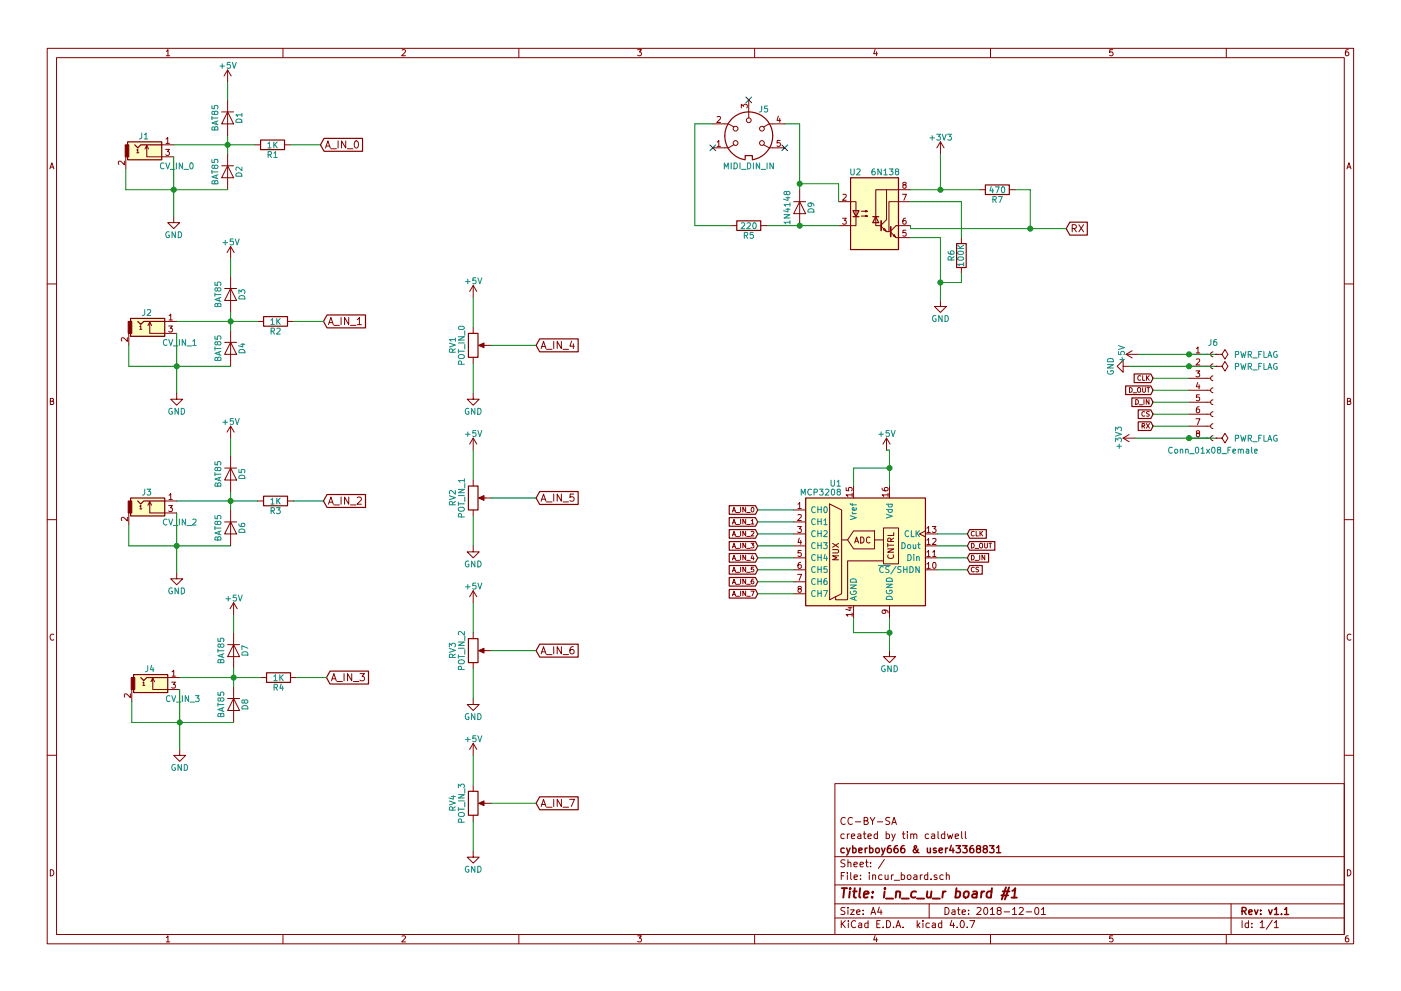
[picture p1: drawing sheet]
<svg xmlns="http://www.w3.org/2000/svg" width="297mm" height="210mm" viewBox="0 0 297 210" stroke-linecap="round" stroke-linejoin="round" font-family="sans-serif">
<g fill="none" stroke="#840000" stroke-width=".21">
<path d="M10 10.3h277v189.9h-277zM12 12.2h273v186.1h-273zM35.3 10.9l.3-.4v1.3M35.3 11.8h.7M48.3 14.9v2.5M48.3 14.9l-.8 1.2M48.3 14.9l.7 1.2M60 10.3v1.9M85.2 10.6l.5-.1 .3 .4-.8 .9h.8M110 10.3v1.9M135.2 10.5h.8l-.4 .5 .3 .1 .1 .2-.1 .4-.2 .1-.5-.1M160 10.3v1.9"/>
<path d="M185.5 10.5l-.3 .9h.8M185.9 11v.8M210 10.3v1.9M235.9 10.5h-.6v.6h.6l.1 .5-.3 .2-.4-.1M260 10.3v1.9M285.9 10.5l-.4 .1-.2 .2-.1 .8 .3 .2 .4-.1 .1-.4-.1-.2-.4-.1-.3 .3M10.6 35.8l.4-1.3 .4 1.3M10.7 35.5h.6M26.4 34.2v.8l-.9-.8-.4 .2 .1 .5M26.7 33.3v2.5M29 31.8l.2-.2v.8M29 32.4h.4"/>
<path d="M30.7 31.6l.4-.7v2.4h5.7M31.1 30.9l.4 .7M34.3 30.7h2.5M35.1 31.7h.8l-.4 .5 .4 .1v.5l-.2 .2-.6-.2M35.2 29.5l.4-.3v1.2M35.2 30.4h.7M47 23.7h2.5M47 35.2h2.5M48.3 23.7l1.2 2.6h-2.5zM48.3 35.2l1.2 2.5h-2.5zM48.3 21.2v7.6M48.3 32.6v7.7"/>
<path d="M54 30.7h1.2M60.3 30.7h1.3M69 31.4l.5-1.5 .5 1.5M69.1 31h.8M70.2 31.6h1.1M71.7 29.9v1.5M73.3 29.9v1.5l-.9-1.5v1.5M73.7 31.6h1.1M75.3 30l.2-.1a.81 .81 0 0 1 .5 .8 .81 .81 0 0 1-.5 .7l-.2-.1-.2-.5zM151.1 26.3h3.3l1.2 .6M152 30.1l.4-.3v1.3M152 24.8l.5-.1 .3 .4-.8 .9h.8"/>
<path d="M152 31.1h.8M155.6 30.7l-1.2 .7h-3.3M157.2 22.9v-.8l.5 .4 .1-.3h.5l.1 .1-.1 .6M158.7 21.2v3.8M161.9 30.7l1.2 .7h3.3M165 24.6l-.3 .9h.8M165.3 25.1v.9M165.4 29.8h-.6l-.1 .6h.7v.5l-.2 .2-.5-.2M166.4 26.3h-3.3l-1.2 .6M191.6 39.2l-.2-.2 .1-.2h.6v.3l-.6 .2-.1 .2 .1 .3 .1 .1h.3l.2-.2v-.4l-.2-.1M199.4 30.1l-.8 1.3M199.4 30.1v2.5"/>
<path d="M199.4 30.1l.8 1.3M285.6 35.8l.4-1.3 .4 1.3M285.7 35.5h.6M36.8 46v1.2h1.3l-1.3 1.3-1.2-1.3h1.2M48.9 52.3v2.6M48.9 58.7v7.6M48.9 52.3l-.8 1.3M48.9 52.3l.8 1.3M154.9 47.9h1.3M161.3 47.9h1.3M168.3 42.8h2.5M169.5 42.8l1.3 2.5h-2.5z"/>
<path d="M169.5 40.3v7.6M177.8 42.8h3.7v5.1h-3.7M178.6 46.3h.8l-.4 .5 .4 .1v.5l-.2 .2-.6-.2M178.7 41.3l.5-.1 .2 .4-.8 .9h.8M182.6 45.8h1.3l-.4 .2v-.3l.4 .1M182.6 44.8h1.3l-.4 .2v-.3l.4 .1M186.8 48l1.2 1.1h.6M187.3 48.8l.3-.3 .2 .5zM188 40.3h-2.3v7.6h1M188.8 49.3l1.2 1.1h3M189.4 50l.2-.2 .3 .5zM191.3 41.2h.9l-.6 1.3"/>
<path d="M192 46.3h-.4l-.1 .3-.1 .7 .2 .3 .5-.2-.1-.6h-.4l-.2 .2M192.1 48.8h-.6l-.1 .6h.7v.6l-.2 .1-.5-.1M193 40.3h-5v6.3l-1.2 1.1M193 42.8h-4.5v6.3M193 47.9h-3l-1.2 1.1M203.8 50.4v1.3M203.8 56.8v1.2M207.6 40.3h1.3M214 40.3h1.3M227.3 48.5l.8-.1 .1-.2-.1-.4-.2-.1h-.6v1.5M227.7 48.5l.5 .7M228.7 47.7l1 1.5"/>
<path d="M229.7 47.7l-1 1.5M10 60.2h2M27 71.6v.8l-.9-.8-.4 .3 .1 .5M27.3 70.7v2.6M29.6 69.3l.2-.2v.8M29.6 69.9h.5M31.4 69.1l.3-.8v2.4h5.8M31.7 68.3l.4 .8M34.9 68.2h2.6M35.8 69.2h.8l-.5 .4 .4 .1v.6l-.2 .1-.5-.1M35.8 67l.4-.4v1.3M35.8 67.9h.8"/>
<path d="M47.6 61.2h2.6M47.6 72.6h2.6M48.9 61.2l1.3 2.5h-2.6zM48.9 72.6l1.3 2.6h-2.6zM48.9 70.1v7.6M54.6 68.2h1.3M61 68.2h1.2M69.6 68.9l.6-1.5 .5 1.5M69.8 68.4h.7M70.8 69h1.2M72.3 67.4v1.5M73.9 67.4v1.5l-.8-1.5v1.5"/>
<path d="M74.3 69h1.2M75.7 67.8l.5-.4v1.5M75.7 68.9h.9M100.3 60.6v2.5M100.3 69.5v1.2M100.3 75.8v1.3M100.3 60.6l-.7 1.2M100.3 60.6l.8 1.2M101.9 73.3h2.2M114.7 74l.5-1.6 .5 1.6M114.9 73.5h.7M115.9 74.1h1.1"/>
<path d="M117.4 72.4v1.6M119 72.4v1.6l-.9-1.6v1.6M119.4 74.1h1.1M121.2 72.4l-.4 1.1h1M121.6 72.9v1.1M199.4 63.7v1.3h1.3l-1.3 1.3-1.3-1.3h1.3M238.1 77.7v-1.3l-1.2 1.3 1.2 1.3v-1.3h1.3M238.8 75.2h2.5M238.8 75.2l1.2 .7M240 74.4l-1.2 .8M241.9 79.8a.44 .44 0 0 0-.7 .4 .44 .44 0 0 0 .7 .4M242.3 79.7v1h.4"/>
<path d="M243.1 79.7v1M243.7 79.7l-.6 .6M252.1 77.7h4.6M252.1 75.2h4.6M253.6 78.7h.8l-.5 .5 .4 .1v.5l-.2 .2-.5-.2M253.6 74l.4-.4v1.3M253.6 76.2l.5-.1 .3 .4-.8 .9h.8M253.6 74.9h.8M257.2 79.8l-.3 .1-.2 .3 .1 .4 .4 .2M257.2 77.2l-.3 .1-.2 .3 .1 .4 .4 .2M257.2 74.7l-.3 .1-.2 .3 .1 .4 .4 .2M257.8 75.2h.1"/>
<path d="M257.8 75.2h1.3l.6-1 .6 1-.6 1-.6-1M257.8 77.7h.1M257.8 77.7h1.3l.6-1 .6 1-.6 1-.6-1M285 60.2h2M10.7 85.1h.5l.1-.5-.6-.1v1.3h.5l.2-.4-.3-.3M37.5 83.4v1.3h1.2l-1.2 1.3-1.3-1.3h1.3M47.6 99.3h2.6M48.9 99.3l1.3 2.5h-2.6zM48.9 90.4v2.6M48.9 96.8v7.6M48.9 90.4l-.8 1.3M48.9 90.4l.8 1.3"/>
<path d="M100.3 83.4v1.3h1.3l-1.3 1.3-1.2-1.3h1.2M100.3 93v2.5M100.3 93l-.7 1.2M100.3 93l.8 1.2M188 93l-.8 1.2M188 93v2.5M188 93l.7 1.2M238.1 93h2.6M238.1 93l1.3 .7M239.4 92.2l-1.3 .8M239.5 82.2a.5 .5 0 0 1 .6 .5 .5 .5 0 0 1-.6 .5zM240.2 83.3h.8"/>
<path d="M240.8 84.8a.5 .5 0 0 1 .6 .5 .5 .5 0 0 1-.6 .5zM241.2 82.4l.2-.2 .4 .2-.1 .8-.5-.1zM241.6 85.9h.7M242.1 90.4l.5-.1 .1-.3-.6-.1v1M242.3 82.2v.9l.2 .1 .3-.1v-.9M242.4 90.4l.3 .5M242.5 84.8v1M242.7 87.4a.44 .44 0 0 0-.6 .4 .44 .44 0 0 0 .6 .4M243.1 89.9l.6 1M243.2 82.2h.5M243.2 80.1l.5 .6M243.5 82.2v1"/>
<path d="M243.6 84.8v1l-.6-1v1M243.7 87.4h-.6a.41 .41 0 0 0 .5 .5v.4h-.5M243.7 89.9l-.6 1M252.1 93h4.6M252.1 90.4h4.6M252.1 87.9h4.6M252.1 85.3h4.6M252.1 82.8h4.6M252.1 80.3h4.6M253.6 88.8h.8l-.5 1.3M253.9 91.9l-.3-.2 .1-.2h.6v.3l-.6 .2-.1 .2 .1 .3 .2 .2h.2l.3-.3-.1-.4-.2-.1M253.9 81.1l-.3 1h.8"/>
<path d="M254.2 86.3l-.3 .1-.2 .2-.1 .7 .3 .3 .4-.2-.1-.6h-.3l-.3 .2M254.2 81.6v.9M254.3 83.8h-.6l-.1 .5h.7v.6l-.2 .1-.5-.1M257.2 92.5l-.3 .1-.2 .3 .1 .4 .4 .2M257.2 89.9l-.3 .1-.2 .3 .1 .4 .4 .2M257.2 87.4l-.3 .1-.2 .3 .1 .4 .4 .2M257.2 84.8l-.3 .1-.2 .4 .1 .3 .4 .2M257.2 82.3l-.3 .1-.2 .3 .1 .4 .4 .2M257.8 93h.1M257.8 93h1.3l.6-1.1 .6 1.1-.6 1-.6-1M285.7 85.1h.5l.1-.5-.6-.1v1.3h.5l.2-.4-.3-.3M10 110.3h2"/>
<path d="M27 109.7v.8l-.9-.8-.4 .3 .1 .5M27.3 108.8v2.6M29.6 107.4l.2-.2v.8M29.6 108h.5M31.4 107.2l.3-.8v2.4h5.8M31.7 106.4l.4 .8M34.9 106.3h2.6M35.8 107.3h.8l-.5 .4 .4 .1v.6l-.2 .1-.5-.1M35.8 105.1l.4-.4v1.3M35.8 106h.8M47.6 110.7h2.6M48.9 110.7l1.3 2.6h-2.6z"/>
<path d="M48.9 108.2v7.6M54.6 106.3h1.3M61 106.3h1.2M69.6 107l.6-1.5 .5 1.5M69.8 106.5h.7M70.8 107.1h1.2M72.3 105.5v1.5M73.9 105.5v1.5l-.8-1.5v1.5M74.3 107.1h1.2M75.7 105.6l.6-.1 .3 .4-.9 1.1h.9M100.3 115.8v1.3h1.3l-1.3 1.3-1.2-1.3h1.2M100.3 101.8v1.3"/>
<path d="M100.3 108.2v1.3M101.9 105.7h2.2M114.7 106.3l.5-1.5 .5 1.5M114.9 105.9h.7M115.9 106.5h1.1M117.4 104.8v1.5M119 104.8v1.5l-.9-1.5v1.5M119.4 106.5h1.1M121.6 104.8h-.7l-.1 .8 .3-.2 .5 .1 .1 .6-.3 .2-.6-.1M155.3 108.6l.3-1 .4 1M155.3 111.2l.3-1 .4 1M155.3 113.7l.3-1 .4 1"/>
<path d="M155.3 116.3l.3-1 .4 1M155.3 118.8l.3-1 .4 1M155.4 108.4h.5M155.4 110.9h.5M155.4 113.4h.5M155.4 116h.5M155.4 118.5h.5M156 108.7h.8M156 111.3h.8M156 113.8h.8M156 116.4h.8M156 118.9h.8"/>
<path d="M157 107.6v1M157 110.2v1M157 112.7v1M157 115.3v1M157 117.8v1M158.1 107.6v1l-.6-1v1M158.1 110.2v1l-.6-1v1M158.1 112.7v1l-.6-1v1M158.1 115.3v1l-.6-1v1M158.1 117.8v1l-.6-1v1M158.3 108.7h.8M158.3 111.3h.8"/>
<path d="M158.3 113.8h.8M158.3 116.4h.8M158.3 118.9h.8M159.2 115.3h.6l-.3 .3 .3 .2v.3h-.6M159.3 110.5l.3-.3v1M159.3 112.8l.3-.1 .2 .3-.6 .7h.6M159.3 111.2h.5M159.4 107.7l.1-.1a.48 .48 0 0 1 .4 .6 .48 .48 0 0 1-.5 .4l-.1-.4zM159.5 117.7l-.2 .8h.6M159.7 118.1v.7M168.3 108.2h2.5M168.3 110.7h2.5"/>
<path d="M168.3 113.3h2.5M168.3 115.8h2.5M168.3 118.4h2.5M169.1 111.7h.8l-.4 .5 .3 .1v.5l-.1 .2-.6-.2M169.2 107l.3-.4v1.3M169.2 109.3l.5-.1 .2 .3-.8 .9h.8M169.2 107.9h.7M169.5 114.2l-.3 .9h.8M169.8 119.3l-.4 .1-.2 .2v.7l.2 .3 .4-.1v-.6l-.4-.1-.2 .2M169.8 114.6v.9M169.8 116.8h-.6v.6h.6v.5l-.1 .2-.5-.2M175.9 106.9l2.5 1.3v17.8l-2.5 1.2z"/>
<path d="M176.5 116.6h1l.3 .2v.3l-.3 .2h-1M176.5 115.3l1.3 .8M177.8 117.9h-1.3l.9 .4-.9 .5h1.3M177.8 115.3l-1.3 .8M178.4 114.5h1.3M179.4 103.5v.6h.6v-.6h.5l.2 .2-.2 .4M180.7 105h-1.3l.4 .4M180.7 104.6v.8M181 112.6h4.4v3.9h-4.4l-1.3-2zM181 103.1v2.6M181.2 115.2l.4-1.3 .4 1.3M181.3 114.8h.6"/>
<path d="M182.5 113.9a.64 .64 0 0 1 .7 .7 .64 .64 0 0 1-.7 .6zM184.5 114a.56 .56 0 0 0-.8 .6 .56 .56 0 0 0 .8 .5M185.4 114.5h1.9M187 103.6l.1 .3 .2 .2h.7l.3-.2-.1-.4-.6 .1-.1 .3 .2 .2M187.3 112h3.2v7.6h-3.2zM187.3 119h-7.6v8.2h-2.5v-.6M188.2 116.5h1.3l-1.3 .7h1.3M188.2 115.3v.7M188.2 115.7h1.3M188.3 105h-1.3l.4 .4M188.3 104.6v.8M188.3 117.7a.56 .56 0 0 0 .5 .8 .56 .56 0 0 0 .6-.8"/>
<path d="M188.6 103.1v2.6M188.9 114.9l-.1-.6-.5-.1-.1 .7h1.3M189.5 113v.6h-1.3M189.5 114.2l-.6 .4M196.2 112.6l-1.3 .7 1.3 .6M196.2 113.3h2.6M196.2 115.8h2.6M196.2 118.4h2.6M196.5 119.7l.4-.4v1.3M196.5 117.1l.4-.3v1.3M196.5 114.6l.4-.4v1.3M196.5 112.1l.4-.4v1.3"/>
<path d="M196.5 118.1h.7M196.5 115.5h.7M196.5 113h.7M197.7 111.7h.8l-.5 .5 .4 .1v.5l-.2 .2-.5-.2M197.7 117.1l.4-.3v1.3M197.7 114.3l.5-.1 .3 .4-.8 .9h.8M197.7 118.1h.8M197.8 119.4l.2-.1a.67 .67 0 0 1 .5 .7 .67 .67 0 0 1-.5 .6l-.3-.5zM206 115.3a.5 .5 0 0 1 .6 .5 .5 .5 0 0 1-.6 .5zM206 117.8a.5 .5 0 0 1 .6 .5 .5 .5 0 0 1-.6 .5zM206.6 112.8a.44 .44 0 0 0-.7 .4 .44 .44 0 0 0 .7 .4M206.7 116.4h.8"/>
<path d="M206.7 118.9h.8M207 112.7v1h.4M207.7 115.4l.2-.1 .4 .1-.1 .8-.5-.1zM207.7 117.8v1M207.8 112.7v1M207.9 113.2l.5 .5M208.4 112.7l-.6 .6M208.8 115.3v.8l.2 .2 .3-.2v-.8M208.8 117.8v1l-.6-1v1M209.7 115.3h.5M210 115.3v1M285 110.3h2"/>
<path d="M11.4 134.6a.58 .58 0 0 0-.8 .6 .58 .58 0 0 0 .8 .5M37.5 121.5v1.3h1.2l-1.2 1.3-1.3-1.3h1.3M48.3 136.8h2.5M49.5 136.8l1.3 2.5h-2.5zM49.5 127.9v2.5M49.5 134.2v7.7M49.5 127.9l-.7 1.3M49.5 127.9l.8 1.3M100.3 125.3v2.6M100.3 134.2v1.3M100.3 125.3l-.7 1.3M100.3 125.3l.8 1.3"/>
<path d="M101.9 138h2.2M114.7 138.7l.5-1.5 .5 1.5M114.9 138.3h.7M115.9 138.9h1.1M117.4 137.2v1.5M119 137.2v1.5l-.9-1.5v1.5M119.4 138.9h1.1M121.6 137.2l-.5 .1a.99 .99 0 0 0 0 1.4l.5-.1 .1-.5-.3-.3h-.3l-.3 .3M155.3 121.3l.3-1 .4 1M155.3 123.9l.3-1 .4 1M155.3 126.4l.3-1 .4 1M155.4 121.1h.5"/>
<path d="M155.4 123.6h.5M155.4 126.1h.5M156 121.4h.8M156 124h.8M156 126.5h.8M157 120.3v1M157 122.9v1M157 125.4v1M158.1 120.3v1l-.6-1v1M158.1 122.9v1l-.6-1v1M158.1 125.4v1l-.6-1v1M158.3 121.4h.8"/>
<path d="M158.3 124h.8M158.3 126.5h.8M159.2 125.4h.7l-.4 1M159.7 122.9l-.4 .2v.6l.2 .2 .3-.1-.1-.5h-.2l-.2 .1M159.8 120.3h-.5v.5h.4l.1 .4-.2 .1-.3-.1M168.3 120.9h2.5M168.3 123.4h2.5M168.3 126h2.5M169.1 121.9h.9l-.6 1.2M169.4 124.9l-.2-.2v-.2h.6v.3l-.5 .2-.1 .2v.3l.2 .2h.3l.2-.3-.1-.3-.1-.2M179.8 129h.9M180.2 128.8v.7l-.9-.2"/>
<path d="M180.7 130.4h-1.3l.4 .4M180.7 130v.8M181 128.5v2.6M187.6 129.4l.2 .3-.1 .3-.6 .1-.1-.4 .2-.3 .8 .1 .3 .3v.2M188.6 138v1.3h1.3l-1.3 1.3-1.3-1.3h1.3M188.6 128.5v2.6M196.2 120.9h2.6M196.5 120.6h.7M206.6 120.4a.44 .44 0 0 0-.7 .4 .44 .44 0 0 0 .7 .4M207.5 120.4h-.5a.41 .41 0 0 0 .4 .5v.4h-.5M286.4 134.6a.58 .58 0 0 0-.8 .6 .58 .58 0 0 0 .8 .5M27.6 147.2v.8l-.9-.8-.3 .2 .1 .5"/>
<path d="M27.9 146.3v2.5M30.3 144.9l.2-.2v.7M30.3 145.4h.4M32 144.6l.4-.7v2.4h5.7M32.4 143.9l.4 .7M35.6 143.8h2.5M36.4 144.7h.8l-.4 .5 .3 .1v.6l-.1 .1-.6-.1M36.5 142.5l.3-.3v1.3M36.5 143.5h.7M38.1 159v1.3h1.3l-1.3 1.2-1.3-1.2h1.3M48.3 148.2h2.5M49.5 148.2l1.3 2.5h-2.5z"/>
<path d="M49.5 145.7v7.6M55.2 143.8h1.3M61.6 143.8h1.3M70.3 144.4l.5-1.5 .5 1.5M70.4 144h.7M71.4 144.6h1.2M72.9 142.9v1.5M74.6 142.9v1.5l-.9-1.5v1.5M74.9 144.6h1.2M76.3 142.9h1l-.5 .6 .5 .3-.1 .5-.2 .1-.7-.1M100.3 148.2v1.3h1.3l-1.3 1.2-1.2-1.2h1.2M100.3 140.6v1.3"/>
<path d="M100.3 157.7v2.6M100.3 157.7l-.7 1.3M100.3 157.7l.8 1.3M10 160.2h2M100.3 166.6v1.3M100.3 173v1.2M101.9 170.4h2.2M114.7 171.1l.5-1.5 .5 1.5M114.9 170.7h.7M115.9 171.3h1.1M117.4 169.6v1.5M119 169.6v1.5l-.9-1.5v1.5"/>
<path d="M119.4 171.3h1.1M120.8 169.6h1l-.7 1.5M177 166.3h108v32h-108zM179 177l-.4-.1-.3 .3 .1 .6 .2 .1 .4-.1M179.2 173.6a.71 .71 0 0 0-1 .5 .71 .71 0 0 0 .7 .8l.3-.1M179.7 176.9v1M180.1 176.9l-.4 .3M180.5 177.4l.7-.1v-.3l-.5-.1-.2 .2 .1 .7h.6M180.7 173.6a.71 .71 0 0 0-1 .5 .71 .71 0 0 0 .7 .8l.3-.1M181.4 174.4h1.1M181.9 177h.6v.9M182.5 177.3l-.7 .3 .2 .3 .5-.1"/>
<path d="M183 176.9h.6M183.2 174.1l.7-.1v-.4l-.2-.2h-.5v1.5h.6l.2-.1 .1-.4-.4-.3M183.2 176.4v1.3l.4 .2M184 177.4l.7-.1v-.3l-.4-.1-.3 .2 .1 .7h.6M184.5 173.4l.5 .8 .5-.8M185 174.2v.7M186 174.4h1.1M186 177l-.4-.1-.3 .3 .1 .6 .2 .1 .4-.1M186 176.4v1.5M187.9 177l.4-.1 .3 .3-.1 .6h-.6M187.9 176.4v1.5M188.6 173.5l-.5-.1-.3 .3 .1 .3 .7 .4v.4l-.2 .1-.6-.1"/>
<path d="M189.1 174.9l.5-1.5 .5 1.5M189.1 176.9l.3 1M189.2 174.5h.7M189.8 176.9l-.5 1.4-.2 .1M191.3 176.9h.6M191.5 176.4v1.3l.4 .2M192.4 176.4v.2M192.4 176.9v1M193.1 177.1l.2-.2 .4 .1v.9M193.1 176.9v1M193.7 177.1l.3-.2 .3 .1 .1 .9M196.9 177l-.5-.1-.2 .3v.6l.2 .1 .5-.1"/>
<path d="M197.5 177h.6l.1 .9M198.2 177.3l-.7 .3 .2 .3 .5-.1M198.9 176.4v1.3l.2 .2M200.3 177l-.4-.1-.3 .3 .1 .6 .2 .1 .4-.1M200.3 176.4v1.5M200.9 176.9l.3 1 .2-.7 .3 .7 .3-1M202.5 177.4l.7-.1v-.3l-.5-.1-.2 .2 .1 .7h.6M203.9 176.4v1.3l.2 .2M204.7 176.4v1.3l.2 .2M285 160.2h2M10.7 184.5a.65 .65 0 0 1 .7 .7 .65 .65 0 0 1-.7 .6zM35.3 198.9l.3-.4v1.3"/>
<path d="M35.3 199.8h.7M60 198.3v1.9M85.2 198.6l.5-.1 .3 .4-.8 .9h.8M100.3 180.6v1.3h1.3l-1.3 1.2-1.2-1.2h1.2M110 198.3v1.9M135.2 198.5h.8l-.4 .5 .3 .1 .1 .2-.1 .4-.2 .1-.5-.1M160 198.3v1.9M177 194.8h108M177 191.8h108M177 187.8h108M177 181.8h108M178.4 195.3v1.5"/>
<path d="M178.4 185.8h.5M178.6 196l.6 .8M179.1 185.1h-.7v1.5M179.1 192.6l-.5-.1-.3 .3 .1 .3 .7 .4v.4l-.2 .1-.6-.1M179.1 182.5l-.5-.1-.3 .3 .1 .3 .7 .4v.4l-.2 .1-.6-.1M179.2 195.3l-.8 .9M179.7 185.1v.2M179.7 185.6v1M179.8 192.5v.2M179.8 183.1l.2-.2 .4 .1v.9M179.8 182.4v1.5M179.8 193v1"/>
<path d="M179.9 195.3v.2M179.9 195.8v1M180.3 193h.8l-.8 1h.8M180.4 185.1v1.3l.2 .2M181.1 183.4l.7-.1-.1-.3-.4-.1-.2 .2v.7h.6M181.1 186.1l.7-.1-.1-.3-.4-.1-.2 .2 .1 .7h.5M181.4 195.5a.71 .71 0 0 0-1 .5 .71 .71 0 0 0 .8 .8l.2-.1M181.6 193.5l.7-.1v-.3l-.4-.1-.3 .2 .1 .7h.6M182.1 195.9h.6v.9M182.3 183.4l.8-.1-.1-.3-.4-.1-.3 .2 .1 .7h.6M182.4 186.5v.1M182.4 185.7v.1"/>
<path d="M182.7 196.2l-.7 .3 .2 .3 .5-.1M183 193.9v.1M183 193.1v.1M183.5 182.9h.6M183.7 182.4v1.3l.4 .2M184 195.9l-.4-.1-.3 .3 .1 .6 .2 .1 .4-.1M184 195.3v1.5M184.3 185.1v.2M184.3 185.6v1M184.6 183.8v.1M184.6 183v.1M184.7 194l.4-1.5 .5 1.5"/>
<path d="M184.8 193.6h.7M185 185.7l.2-.1 .4 .1v.9M185 185.6v1M185.5 198.5l-.3 .9h.8M185.9 199v.8M185.9 196h.5M186.4 192.5l-.3 1h.9M186.6 195.3h-.7v1.5h.7M186.8 193v1M187 185.7l-.4-.1-.3 .3 .1 .6 .2 .1 .4-.1M187.2 196.7v.1M187.5 182.3l-1.3 2"/>
<path d="M187.7 185.6v.9l.4 .1 .2-.1M188 195.3a.76 .76 0 0 1 .8 .8 .76 .76 0 0 1-.8 .7zM188.3 185.6v1M189 185.6v1M189.4 185.6l-.4 .3M189.5 196.7v.1M189.6 186.8h1.1M190 196.8l.4-1.5 .6 1.5M190.1 196.4h.7M191.1 185.7l.4-.1 .3 .3-.1 .6h-.6M191.1 185.1v1.5M191.5 196.7v.1"/>
<path d="M192.4 185.7l.2-.1 .5 .1v.6l-.1 .2-.4 .1-.2-.1zM193.8 185.7h.6v.9M194.4 186l-.7 .3 .2 .3 .5-.1M194.5 195.3v1.5M194.6 196.3l.4 .5M195 195.8l-.5 .6M195.1 185.6v1M195.6 185.6l-.5 .3M195.7 195.3v.2M195.7 195.8v1M196.7 185.7l-.4-.1-.3 .3 .1 .6 .2 .1 .4-.1M196.7 185.1v1.5"/>
<path d="M197 191.8v3M197 195.9l-.4-.1-.3 .3 .1 .6 .2 .1 .4-.1M197.4 186.5v.1M197.7 195.9h.6v.9M198.3 196.2l-.7 .3 .2 .3 .5-.1M198.6 185.7l-.3-.1-.3 .2 .1 .2 .5 .2v.3h-.6M199.7 195.9l-.5-.1-.2 .3v.6l.2 .1 .5-.1M199.7 195.3v1.5M200 185.7l-.5-.1-.2 .3v.6l.2 .1 .5-.1M200.4 192.5a.76 .76 0 0 1 .8 .8 .76 .76 0 0 1-.8 .7zM200.6 185.7l.2-.1 .4 .1 .1 .9M200.6 185.1v1.5"/>
<path d="M201.8 195.2l-.4 1.1h1M201.9 193.1h.5l.1 .9M202.2 195.8v1M202.5 193.4l-.7 .3 .2 .3 .5-.1M202.9 196.7v.1M203 193h.6M203.2 192.5v1.3l.4 .2M203.8 195.4l.1-.1a.8 .8 0 0 1 .6 .8 .8 .8 0 0 1-.6 .7 .97 .97 0 0 1-.1-1.4zM204 193.5l.7-.1-.1-.3-.4-.1-.2 .2 .1 .7h.5M205.1 196.7v.1M205.4 193.9v.1M205.4 193.1v.1"/>
<path d="M205.6 195.3h1.1l-.7 1.5M207.1 192.7l.6-.2 .3 .5-.9 1h.9M208.7 192.7l.2-.2a.8 .8 0 0 1 .5 .8 .8 .8 0 0 1-.5 .7l-.3-.5zM210 193l.4-.5v1.5M210 194h.8M210 198.3v1.9M211.7 193.2l-.3-.3 .1-.2 .2-.2 .4 .1 .2 .2-.1 .2-.5 .2-.3 .3v.2l.3 .3h.3l.3-.3v-.2l-.3-.3M212.9 193.5h1.1M214.7 193l.4-.5v1.5M214.7 194h.8M216.1 192.7l.6-.2 .3 .5-1 1h1M217.6 193.5h1.1"/>
<path d="M219.5 192.7l.2-.2a.8 .8 0 0 1 .6 .8 .8 .8 0 0 1-.6 .7l-.3-.5zM220.8 193l.4-.5v1.5M220.8 194h.9M235.9 198.5h-.6v.7l.6-.1 .1 .5-.3 .2-.4-.1M260 198.3v1.9M261 191.8v6.5M263.3 195.3v1.5M264.7 195.9l-.4-.1-.3 .3 .1 .6 .2 .1 .4-.1M264.7 195.3v1.5M265.4 196.7v.1M265.4 195.9v.1M267.2 195.8l.4-.5v1.5"/>
<path d="M267.2 196.8h.8M269.7 195.2l-1.2 2M270.2 195.8l.4-.5v1.5M270.2 196.8h.8M285.7 184.5a.65 .65 0 0 1 .7 .7 .65 .65 0 0 1-.7 .6zM285.9 198.5l-.4 .1-.2 .3-.1 .7 .3 .2 .4-.1 .1-.4-.1-.2-.4-.1-.3 .3"/>
<circle cx="156" cy="27.3" r=".51"/>
<circle cx="156" cy="30.3" r=".51"/>
<circle cx="158.8" cy="25.5" r=".51"/>
<circle cx="161.5" cy="27.3" r=".51"/>
<circle cx="161.5" cy="30.3" r=".51"/>
</g>
<g fill="none" stroke="#840000" stroke-width=".3">
<path d="M179.5 179.9l.4 1M180.2 179.9l-.5 1.4-.2 .1M180.8 179.4v1.5M183.4 179.9v1M183.9 179.9l-.5 .3M184.4 179.4v1.5M186.9 179.9l.4 1M187.7 179.9l-.6 1.4-.2 .1M188.8 179.4l-.4 .1a1.11 1.11 0 0 0-.1 1.3l.4 .1 .2-.1 .1-.5-.3-.3-.4 .1-.2 .2M190.3 179.4l-.5 .1a1.11 1.11 0 0 0-.1 1.3l.4 .1 .2-.1 .1-.5-.3-.3-.4 .1-.1 .2M191.7 179.4l-.4 .1a1.11 1.11 0 0 0-.2 1.3l.5 .1 .2-.1v-.5l-.2-.3-.5 .1-.1 .2M196.6 179.9l.1 .9 .4 .1 .2-.1"/>
<path d="M197.3 179.9v1M200.5 179.9v1M200.9 179.9l-.4 .3M201.7 179.3l-.4 1.1h1M202.1 179.9v1M202.7 179.4h.9l-.5 .6 .5 .1v.7l-.2 .1-.7-.1M204.1 179.4h1l-.6 .6 .5 .1v.7l-.2 .1-.7-.1M206.3 179.4l-.4 .1a1.11 1.11 0 0 0-.1 1.3l.4 .1 .2-.1 .1-.5-.3-.3-.4 .1-.2 .2M209.8 179.4h.9l-.5 .6 .5 .1v.7l-.2 .1-.7-.1M211.3 179.9l.4-.5v1.5M179 180l-.4-.1-.3 .3 .1 .6 .2 .1 .4-.1M180.8 180l.4-.1 .3 .3-.1 .6h-.6"/>
<path d="M182.1 180.4l.7-.1-.1-.3-.4-.1-.2 .2v.7h.6M184.4 180l.4-.1 .3 .3-.1 .6h-.6M185.7 180.1l.2-.2 .5 .2v.5l-.1 .2-.4 .1-.2-.1zM194.6 180.1l-.3 .7a.41 .41 0 0 1-.6 0 .41 .41 0 0 1 .1-.6l.5-.5-.2-.3-.2 .1a1.46 1.46 0 0 0 .9 1.4M198.5 180l-.4-.1-.2 .2 .1 .3 .5 .1v.3h-.6M199.1 180.4l.7-.1v-.3l-.5-.1-.2 .2 .1 .7h.6M207.3 180.1l-.3-.3 .1-.2 .2-.2 .4 .1 .2 .2-.1 .2-.5 .2-.3 .3v.2l.3 .3h.3l.3-.3v-.2l-.3-.3M208.7 180.1l-.2-.3v-.2l.2-.2 .5 .1 .1 .2-.1 .2-.5 .2-.2 .3v.2l.2 .3h.3l.3-.3v-.2l-.3-.3M211.3 180.9h.9M263.3 193.3l.8-.1 .1-.2-.1-.3-.2-.2h-.6v1.5M263.7 193.3l.5 .7M264.8 193.5l.7-.1-.1-.3-.4-.1-.2 .2v.7h.6"/>
<path d="M266 193l.3 1 .4-1M267.3 193.9v.1M267.3 193.1v.1M269 193l.3 1 .4-1M270.2 193l.4-.5v1.5M270.2 194h.9M271.7 193.9v.1M272.3 193l.5-.5v1.5M272.3 194h.9"/>
</g>
<g fill="none" stroke="#840000" stroke-width=".41">
<path d="M178.5 188.4h1.1M179 188.4l-.2 2M180.2 189.1l-.2 1.3M180.3 188.4l-.1 .2 .2-.1-.1-.1-.1 .2M180.9 189.1h.7M181.2 188.4l-.2 1.8 .1 .1 .4 .1M182.4 188.4l-.2 1.8 .2 .2M183.2 189.8l.9-.2v-.4l-.6-.1-.3 .3v.9h.7M184.9 190.3v.1M185.1 189.2l-.1 .2-.1-.1 .2-.1-.1 .2M187.6 189.1l-.2 1.3M187.6 188.4v.2l.1-.1-.1-.1v.2"/>
<path d="M187.8 190.6h1.6M190 189.3l.3-.2 .5 .1v1.2M190 189.1l-.1 1.3M191.2 190.6h1.5M194.2 189.2l-.2-.1a.67 .67 0 0 0-.8 .4v.8l.3 .1 .6-.1M194.4 190.6h1.5M196.6 189.1v1.2l.4 .1 .3-.1M197.5 189.1l-.2 1.3M197.7 190.6h1.6M199.9 189.1l-.1 1.3M200.5 189.1l-.4 .1-.2 .3M202.7 189.2l.6-.1 .3 .2-.2 1a.67 .67 0 0 1-.8 0"/>
<path d="M202.8 188.4l-.2 2M204.5 189.3l.3-.2 .6 .2-.1 .8-.4 .3-.5-.1zM206.3 189.2h.8l-.1 1.2M207.1 189.6l-.7 .1a.4 .4 0 0 0-.3 .3 .4 .4 0 0 0 .2 .4l.7-.1M208.1 189.1l-.1 1.3M208.7 189.1l-.4 .1-.2 .3M210.2 189.2l-.2-.1a.67 .67 0 0 0-.8 .4v.8l.3 .1 .6-.1M210.3 188.4l-.2 2M212.3 190h1.4M212.6 189.1h1.4M213.3 188.3l-.9 2.5M213.9 188.3l-.8 2.5"/>
<path d="M214.5 190.4h1.1M214.6 189l.7-.6-.3 2"/>
</g>
<g fill="none" stroke="#840000" stroke-width=".25">
<path d="M27.1 30.1h7.2v3.8h-7.2zM28.6 30.7l.6 .7 .6-.7h4.5M55.2 29.7h5.1v2h-5.1zM68.7 29.4h8.2v2.7h-8.2l-.8-1.4zM158 33.9a5.1 5.1 0 0 1-3.5-7.8 5.1 5.1 0 0 1 8.5 0 5.1 5.1 0 0 1-3.5 7.8M158 33.8v-.8h1.5v.8M180.3 37.7h10.2v15.3h-10.2zM208.9 39.2h5.1v2.1h-5.1zM156.2 46.9h5.1v2h-5.1zM180.8 44.7h1.3l-.6 1.3zM180.8 46h1.3M185 46h1.3"/>
<path d="M185.7 46l.6 1.2h-1.3zM202.8 51.7h2.1v5.1h-2.1zM226.8 47.1h3.7v2.8h-3.7l-.7-1.4zM27.7 67.6h7.2v3.8h-7.2zM29.2 68.2l.6 .6 .7-.6h4.4M55.9 67.2h5.1v2h-5.1zM69.3 66.8h8.2v2.8h-8.2l-.7-1.4zM99.3 70.7h2v5.1h-2zM114.4 71.9h8.2v2.7h-8.2l-.7-1.3zM240.5 79.3h3.5l.5 1-.5 .9h-3.5zM238.7 81.9h5.3l.5 .9-.5 .9h-5.3zM240 84.4h4l.5 .9-.5 1h-4z"/>
<path d="M241.3 87h2.7l.5 .9-.5 .9h-2.7zM241.3 89.5h2.7l.5 .9-.5 .9h-2.7zM27.7 105.7h7.2v3.8h-7.2zM29.2 106.3l.6 .6 .7-.6h4.4M55.9 105.3h5.1v2h-5.1zM69.3 104.9h8.2v2.8h-8.2l-.7-1.4zM99.3 103.1h2v5.1h-2zM114.4 104.3h8.2v2.7h-8.2l-.7-1.3zM154.6 107.3h5.6l.5 .9-.5 .9h-5.6zM154.6 109.8h5.6l.5 .9-.5 1h-5.6zM154.6 112.4h5.6l.5 .9-.5 .9h-5.6zM154.6 114.9h5.6l.5 .9-.5 .9h-5.6z"/>
<path d="M154.6 117.4h5.6l.5 1-.5 .9h-5.6zM154.6 120h5.6l.5 .9-.5 .9h-5.6zM170.8 105.7h25.4v22.8h-25.4zM205.6 112.4h3.5v1.8h-3.5l-.5-.9zM205.6 114.9h5.3v1.8h-5.3l-.5-.9zM205.6 117.4h4v1.9h-4l-.5-.9zM205.6 120h2.7v1.8h-2.7l-.5-.9zM99.3 135.5h2v5.1h-2zM114.4 136.7h8.2v2.7h-8.2l-.7-1.4zM154.6 122.5h5.6l.5 .9-.5 1h-5.6zM154.6 125.1h5.6l.5 .9-.5 .9h-5.6zM28.3 143.1h7.3v3.8h-7.3z"/>
<path d="M29.8 143.8l.7 .6 .6-.6h4.5M56.5 142.7h5.1v2.1h-5.1zM70 142.4h8.1v2.7h-8.1l-.8-1.3zM99.3 167.9h2v5.1h-2zM114.4 169.1h8.2v2.7h-8.2l-.7-1.4z"/>
</g>
<g fill="none" stroke="#008484" stroke-width=".21">
<path d="M46.6 14h1M47.1 13.5v1M48.8 13.2h-.6v.6h.6v.6l-.2 .1-.4-.1M49.3 13.2l.4 1.3 .4-1.3M30 28.2v1.1l-.4 .2M30.6 28.6l.4-.4v1.3M30.6 29.5h.7M34.8 34.7a.56 .56 0 0 0-.8 .5 .56 .56 0 0 0 .8 .5M35.2 34.6l.4 1.2 .4-1.2M36.1 35.9h1M37.4 34.6v1.2M38.7 34.6v1.2l-.7-1.2v1.2"/>
<path d="M39 35.9h1M40.3 34.7l.2-.1a.67 .67 0 0 1 .5 .6 .67 .67 0 0 1-.5 .6l-.3-.4zM44.9 22.4v.6l.6 .1v-.7h.6l.1 .2-.1 .5M44.9 33.9v.6h.6v-.6h.6l.1 .1-.1 .5M44.9 24.7v.7M44.9 36.1v.7M44.9 25h1.3M44.9 36.5h1.3M45.5 23.8l.2-.2h.4l.1 .2-.1 .5h-.4l-.2-.1-.2-.6h-.3v.7h.2l.3-.2M45.5 35.2l.2-.2 .4 .1 .1 .1-.1 .5h-.4l-.2-.1-.2-.5h-.3v.6h.2l.3-.2M45.5 27.1l.3-.2 .4 .2v.5h-1.3l.1-.6h.4l.1 .6M45.5 38.6l.3-.3 .4 .2v.5h-1.3l.1-.6h.4l.1 .6"/>
<path d="M45.8 25.8v.6M45.8 37.2v.6M46.2 25.6l-1.3 .5 1.3 .4M46.2 37.1l-1.3 .4 1.3 .4M50.1 25.5a.69 .69 0 0 1 .7-.2 .69 .69 0 0 1 .5 .7h-1.3zM50.1 36.9a.69 .69 0 0 1 .7-.2 .69 .69 0 0 1 .5 .7h-1.3zM51.3 24.4h-1.3l.4 .3M51.3 35.5v.7l-.9-.7-.4 .2 .1 .5M51.3 24v.7M56.8 30.5l.3-.4v1.3M56.8 31.4h.7M56.8 32.8l.7-.1v-.4l-.7-.1v1.2"/>
<path d="M57.1 32.8l.5 .6M58.1 32.5l.3-.3v1.2M58.1 33.4h.7M58.1 30.1v1.3M58.2 30.7l.6 .7M58.8 30.1l-.7 .7M153.6 35.8v-1.2l.4 .9 .4-.9v1.2M155 34.6v1.2M155.6 34.6a.64 .64 0 0 1 .7 .6 .64 .64 0 0 1-.7 .6zM156.9 34.6v1.2M157.2 35.9h1M158.5 34.6a.64 .64 0 0 1 .7 .6 .64 .64 0 0 1-.7 .6z"/>
<path d="M159.7 34.6v1.2M161.1 34.6v1.2l-.7-1.2v1.2M161.4 35.9h.9M161.5 22.5l-.1 1.1-.4 .2M162.6 34.6v1.2M162.7 22.5h-.6v.6h.6v.5l-.2 .2-.4-.2M164 34.6v1.2l-.8-1.2v1.2M180.4 35.8v1l.2 .3h.3l.2-.3v-1M181.7 35.9l.4-.1 .3 .4-.8 .9h.8M185.4 35.8l-.3 .1-.2 .2v.7l.2 .3 .4-.1-.1-.6-.3-.1-.2 .2M186.8 35.8v1.3l-.7-1.3v1.3M187.4 36.2l.4-.4v1.3"/>
<path d="M187.4 37.1h.7M188.5 35.8h.8l-.4 .5 .4 .1v.6l-.2 .1-.6-.1M190.1 36.4l-.3-.3 .1-.2h.6v.3l-.6 .2-.1 .2 .1 .4 .2 .1h.2l.3-.3-.1-.3-.2-.1M197.2 29.3h.9M197.6 28.8v.9M198.6 28.5h.8l-.4 .5 .3 .1v.5l-.1 .1-.6-.1M199.8 28.5l.4 1.2 .4-1.2M200.9 28.5h.8l-.4 .5 .4 .1v.5l-.2 .1-.6-.1M210.2 39.6l-.3 .9h.7M211 39.6h.9l-.6 1.3M212.4 39.7l.2-.1a.67 .67 0 0 1 .4 .7 .67 .67 0 0 1-.4 .6l-.3-.5zM35.9 49.2a.59 .59 0 0 0-.8 .6 .59 .59 0 0 0 .8 .6v-.5h-.2"/>
<path d="M37.2 49.2v1.2l-.7-1.2v1.2M37.8 49.2a.64 .64 0 0 1 .7 .6 .64 .64 0 0 1-.7 .6zM45.6 59.9v.6h.6v-.6h.5l.1 .2-.1 .4M47.3 51.5h.9M47.8 51v1M49.5 50.7h-.7v.6h.7v.5l-.2 .2-.5-.2M49.9 50.7l.4 1.3 .4-1.3M98.7 59.7h1M99.2 59.3v.9M100.9 58.9h-.6l-.1 .6h.7v.6l-.2 .1-.5-.1M101.3 58.9l.4 1.3 .5-1.3M157.2 47.4l.5-.1 .2 .3-.8 .9h.8"/>
<path d="M157.8 50l.6-.1 .1-.5-.7-.1v1.3M158.1 50l.4 .6M158.4 47.4l.5-.1 .2 .3-.8 .9h.8M159.7 49.3h-.6l-.1 .6h.7v.5l-.2 .2-.5-.2M159.7 47.4l.2-.1a.67 .67 0 0 1 .4 .6 .67 .67 0 0 1-.4 .6l-.3-.4zM166.2 45.5h1.3l-1.3 .7h1.3M166.6 44.4h.9M166.6 42h.9M166.8 40.8l.2-.2 .4 .1 .1 .1-.1 .4-.4 .1-.2-.1-.2-.5h-.3v.5l.2 .1 .3-.2M167.1 44.2v.8l-1-.3M167.1 41.8v.7l-1-.2M167.5 47.2h-1.3l.4 .3"/>
<path d="M167.5 43.4h-1.3l.4 .4M167.5 43v.8M167.5 46.8v.7M171.5 44.4a.67 .67 0 0 1 .7-.1 .67 .67 0 0 1 .4 .7h-1.3zM171.8 43.1l.3 .2-.1 .4h-.6l-.1-.4 .2-.2h.8l.3 .3v.3M201 53.4l.1 .3 .2 .2h.7l.3-.2-.1-.4-.7 .1v.3l.2 .2M201.7 55.2l-.1-.6-.5-.1-.1 .7h1.3M202.3 54.5l-.6 .4M203 52.7h1.3M203 52l.8 .7M203.1 54.7a.76 .76 0 0 1 1.2 .2 .74 .74 0 0 1-1.3-.1zM203.1 53.4a.69 .69 0 0 1 1.2 .3 .74 .74 0 0 1-1.3-.1z"/>
<path d="M204.3 56.1h-1.3l.4 .3M204.3 55.7v.7M204.3 52l-.7 .5M210.5 40.1v.8M210.5 42.3h.6l.1-.5-.7-.1v1.2M210.8 42.3l.4 .6M211.7 41.7h.8l-.5 1.2M30.7 65.7l-.1 1-.4 .2M31.2 65.8l.5-.1 .3 .3-.8 .9h.8M35.4 72.1a.56 .56 0 0 0-.8 .6 .56 .56 0 0 0 .8 .5M35.8 72l.4 1.3 .4-1.3M36.8 73.4h.9"/>
<path d="M38 72v1.3M39.3 72v1.3l-.7-1.3v1.3M39.6 73.4h1M40.9 72.4l.3-.4v1.3M40.9 73.3h.7M45.6 71.3v.6l.6 .1v-.7h.5l.1 .2-.1 .5M45.6 62.1v.8M45.6 73.6v.7M45.6 62.5h1.2M45.6 73.9h1.2M46.1 61.3l.3-.2h.3l.1 .2-.1 .4-.3 .1-.2-.1-.2-.6h-.3v.6l.2 .1 .2-.3M46.1 72.7l.3-.2h.3l.1 .2v.4l-.4 .1-.2-.1-.2-.6h-.3l-.1 .6 .3 .1 .2-.2"/>
<path d="M46.2 64.6l.2-.3 .4 .3v.4h-1.2l.1-.6h.4l.1 .6M46.2 76l.2-.2 .4 .2v.5h-1.2l.1-.6h.4l.1 .6M46.5 63.2v.6M46.5 74.7v.6M46.8 63.1l-1.2 .4 1.2 .5M46.8 74.5l-1.2 .5 1.2 .4M50.6 62.3v-.8l.5 .4 .1-.4h.6l.1 .2-.1 .6M50.7 62.9a.69 .69 0 0 1 .8-.2 .69 .69 0 0 1 .4 .7h-1.3zM50.7 74.4a.69 .69 0 0 1 .8-.2 .69 .69 0 0 1 .4 .6h-1.3zM51.1 73h.8M51.5 72.9v.7l-.9-.3M57.4 67.9l.4-.3v1.3"/>
<path d="M57.4 68.9h.7M57.5 70.3l.6-.1v-.5l-.6-.1v1.3M57.8 70.3l.4 .6M58.7 69.7l.5-.1 .2 .4-.8 .9h.8M58.7 67.6v1.3M58.9 68.1l.5 .8M59.4 67.6l-.7 .7M95.3 72.8l1.2 .4-1.2 .4M95.9 74.7v-.6h-.5l-.1 .6h1.2M96.5 72.1h-1.2l.3 .3M96.5 74l-.6 .4M96.5 71.7v.7"/>
<path d="M97.2 71.4h1.3l-1.3 .8h1.3M97.2 74.2v.7M97.2 74.5h1.3M97.2 72.8h1.3M97.2 75.4l.8-.2a.42 .42 0 0 1 .4 .2 .42 .42 0 0 1 0 .5l-.4 .2-.6-.1-.2-.2zM97.2 69.4a.76 .76 0 0 1 1.3 .2 .74 .74 0 0 1-1.3-.1zM97.8 77.3v-.6l-.5-.1-.1 .7h1.3M98.6 70.2v.9M98.6 73.1v.9M198.4 67a.59 .59 0 0 0-.7 .6 .59 .59 0 0 0 .7 .5l.1-.4h-.3M199.7 66.9v1.3l-.7-1.3v1.3M200.4 66.9a.64 .64 0 0 1 .7 .7 .64 .64 0 0 1-.7 .6z"/>
<path d="M234.8 77.4h1.3l-1.3 .7h1.3M234.8 78.7a.59 .59 0 0 0 .6 .7 .59 .59 0 0 0 .6-.7l-.5-.1v.3M234.8 76.3a.69 .69 0 0 1 .8-.2 .69 .69 0 0 1 .5 .7h-1.3zM237.1 74.6v.6l.6 .1v-.7h.6l.1 .2-.1 .5M237.1 73.3l1.3 .5-1.3 .4M237.4 76.3h1M237.9 75.8v1M256.7 72v1.1l-.4 .2M257.9 72l-.4 .1-.1 .2-.1 .7 .2 .3 .5-.1-.1-.6-.4-.1-.2 .2M261.9 75.2h.6l.1-.5-.7-.1v1.2M261.9 77.8l.6-.1 .1-.5-.7-.1v1.3M263.1 74.6l.3 1.2 .2-.9 .3 .9 .3-1.2"/>
<path d="M263.1 77.1l.3 1.3 .2-.9 .3 .9 .3-1.3M264.6 75.2h.7v-.5l-.7-.1v1.2M264.6 77.8l.7-.1v-.5l-.7-.1v1.3M264.9 75.2l.5 .6M264.9 77.8l.5 .6M265.6 75.9h1M265.6 78.5h1M266.9 75.2h.4M266.9 77.7h.4M267.5 74.6h-.6v1.2M267.5 77.1h-.6v1.3M268 74.6v1.2h.6"/>
<path d="M268 77.1v1.3h.6M268.8 75.8l.4-1.2 .4 1.2M268.8 78.4l.4-1.3 .4 1.3M268.9 75.5h.6M268.9 78h.6M270.7 74.6a.59 .59 0 0 0-.7 .6 .59 .59 0 0 0 .7 .6l.1-.5h-.2M270.7 77.2a.59 .59 0 0 0-.7 .5 .59 .59 0 0 0 .7 .6l.1-.5h-.2M36.5 86.7a.59 .59 0 0 0-.7 .6 .59 .59 0 0 0 .7 .5l.1-.5h-.3M37.8 86.6v1.3l-.7-1.3v1.3M38.4 86.6a.64 .64 0 0 1 .7 .7 .64 .64 0 0 1-.7 .6zM45.6 98v.6h.6v-.6h.5l.1 .2-.1 .4M46.1 99.4l.3-.2h.3l.1 .2v.4l-.4 .1-.2-.1-.2-.6h-.3l-.1 .6 .3 .1 .2-.3"/>
<path d="M47.3 89.6h.9M47.8 89.1v1M49.5 88.8h-.7v.6h.7v.5l-.2 .2-.5-.2M49.9 88.8l.4 1.3 .4-1.3M50.6 99.6v.6l.6 .1v-.7h.6l.1 .2-.1 .5M98.7 92.1h1M99.2 91.6v1M99.4 86.7a.59 .59 0 0 0-.8 .6 .59 .59 0 0 0 .8 .5v-.5h-.2M100.7 86.6v1.3l-.7-1.3v1.3M100.9 91.3h-.6l-.1 .6h.7v.6l-.2 .1-.5-.1M101.3 86.6a.64 .64 0 0 1 .7 .7 .64 .64 0 0 1-.7 .6zM101.3 91.3l.4 1.3 .5-1.3"/>
<path d="M186.3 92.1h1M186.8 91.6v1M188.5 91.3h-.6v.6h.6v.6l-.2 .1-.4-.1M189 91.3l.4 1.3 .4-1.3M236.5 93.7v-.8l.5 .5 .1-.4h.5l.2 .2-.2 .5M236.5 91.7l1.3 .4-1.3 .5M236.5 91.4v-.8l.5 .5 .1-.4h.5l.2 .2-.2 .5M236.8 94.7h1M237.3 94.2v1M248.5 95a.56 .56 0 0 0-.7 .5 .56 .56 0 0 0 .7 .5M249.1 95.4l.4-.1 .2 .2v.4l-.2 .3-.4-.2zM250.2 95.4l.2-.1 .3 .1 .1 .8"/>
<path d="M250.2 95.3v.9M251.4 95.4l.2-.1 .3 .1v.8M251.4 95.3v.9M252.2 96.3h1M253.5 95l.2-.1a.67 .67 0 0 1 .5 .6 .67 .67 0 0 1-.5 .7l-.3-.5zM254.7 95.2l.3-.3v1.3M254.7 96.2h.7M255.8 95.3l.7 .9M256.5 95.3l-.7 .9M257 95l.2-.1a.67 .67 0 0 1 .4 .6 .67 .67 0 0 1-.4 .7l-.3-.5zM258.3 95.4l-.2-.2 .1-.2h.6v.3l-.6 .2-.1 .2 .1 .3 .1 .2h.3l.2-.3v-.4l-.2-.1M259.1 96.3h.9"/>
<path d="M260.3 95.5h.5M261 94.9h-.7v1.3M261.4 95.7l.6-.1-.1-.2-.3-.1-.2 .2v.6h.5M261.9 93l.6-.1 .1-.4-.7-.2v1.3M262.5 95.4l.2-.1 .3 .1 .1 .8M262.5 95.3v.9M263.1 95.5l.1-.2 .4 .1v.8M263.1 92.3l.3 1.3 .2-.9 .3 .9 .3-1.3M264.2 95.4h.5l.1 .8M264.6 93l.7-.1v-.4l-.7-.2v1.3M264.8 95.6l-.6 .3 .2 .3 .4-.1M264.9 93l.5 .6"/>
<path d="M265.4 94.9v1.1l.2 .2M265.6 93.7h1M266 95.7l.6-.1-.1-.2-.3-.1-.2 .2v.6h.5M266.9 92.9h.4M267.5 92.3h-.6v1.3M268 92.3v1.3h.6M268.8 93.6l.4-1.3 .4 1.3M268.9 93.2h.6M270.7 92.4a.59 .59 0 0 0-.7 .6 .59 .59 0 0 0 .7 .5l.1-.4h-.2M30.7 103.8l-.1 1-.4 .2M31.2 103.8h.8l-.5 .5 .4 .1v.5l-.2 .1-.5-.1M35.4 110.2a.56 .56 0 0 0-.8 .6 .56 .56 0 0 0 .8 .5"/>
<path d="M35.8 110.1l.4 1.3 .4-1.3M36.8 111.5h.9M38 110.1v1.3M39.3 110.1v1.3l-.7-1.3v1.3M39.6 111.5h1M40.9 110.2l.5-.1 .2 .4-.8 .9h.8M45.6 109.4v.6l.6 .1v-.7h.5l.1 .2-.1 .5M45.6 100.2v.8M45.6 111.7v.7M45.6 100.6h1.2M45.6 112h1.2M46.1 110.8l.3-.2h.3l.1 .2v.4l-.4 .1-.2-.1-.2-.6h-.3l-.1 .6 .3 .1 .2-.2"/>
<path d="M46.2 102.7l.2-.3 .4 .3v.4h-1.2l.1-.6h.4l.1 .6M46.2 114.1l.2-.2 .4 .2v.5h-1.2l.1-.6h.4l.1 .6M46.5 101.3v.6M46.5 112.8v.6M46.8 101.2l-1.2 .4 1.2 .5M46.8 112.6l-1.2 .5 1.2 .4M50.6 111.1l.1 .4 .3 .2h.7l.2-.2-.1-.4h-.6l-.1 .4 .3 .2M50.7 101a.69 .69 0 0 1 .8-.2 .69 .69 0 0 1 .4 .7h-1.3zM50.7 112.5a.69 .69 0 0 1 .8-.2 .69 .69 0 0 1 .4 .6h-1.3zM57.4 106l.4-.3v1.3M57.4 107h.7M57.5 108.4l.6-.1v-.5l-.6-.1v1.3"/>
<path d="M57.8 108.4l.4 .6M58.6 107.7h.8l-.4 .5 .4 .1v.6l-.2 .1-.6-.1M58.7 105.7v1.3M58.9 106.2l.5 .8M59.4 105.7l-.7 .7M95.3 105.2l1.2 .4-1.2 .4M95.9 107.1v-.6l-.5-.1-.1 .7h1.2M96.5 104.1v.8l-.9-.8-.3 .2 .1 .5M96.5 106.4l-.6 .4M97.2 103.8h1.3l-1.3 .7h1.3M97.2 106.5v.8M97.2 106.9h1.3"/>
<path d="M97.2 105.2h1.3M97.2 107.8l.8-.2a.42 .42 0 0 1 .4 .2 .42 .42 0 0 1 0 .5l-.4 .2-.6-.1-.2-.2zM97.8 109.7v-.6l-.5-.1-.1 .7h1.3M98.5 101.9h-1.3l.3 .4M98.5 101.6v.7M98.6 102.6v.9M98.6 105.5v.9M99.4 119.1a.59 .59 0 0 0-.8 .5 .59 .59 0 0 0 .8 .6v-.5h-.2M100.7 119v1.3l-.7-1.3v1.3M101.3 119a.64 .64 0 0 1 .7 .7 .64 .64 0 0 1-.7 .6zM169.9 105v-1.2l.4 .9 .4-.9v1.2M172 103.9a.56 .56 0 0 0-.7 .5 .56 .56 0 0 0 .7 .5"/>
<path d="M172.6 104.4h.6l.1-.5-.7-.1v1.2M172.8 107.6a.56 .56 0 0 0-.7 .5 .56 .56 0 0 0 .7 .6M172.8 110.2a.56 .56 0 0 0-.7 .5 .56 .56 0 0 0 .7 .5M172.8 112.7a.56 .56 0 0 0-.7 .5 .56 .56 0 0 0 .7 .5M172.8 115.2a.56 .56 0 0 0-.7 .6 .56 .56 0 0 0 .7 .5M172.8 117.8a.56 .56 0 0 0-.7 .5 .56 .56 0 0 0 .7 .5M173.4 107.5v1.3M173.4 110.1v1.2M173.4 112.6v1.3M173.4 115.1v1.3M173.4 117.7v1.2M173.4 108.1h.7"/>
<path d="M173.4 110.6h.7M173.4 113.2h.7M173.4 115.7h.7M173.4 118.3h.7M173.7 103.8h.8l-.4 .5 .4 .1v.5l-.2 .1-.6-.1M174.1 107.5v1.3M174.1 110.1v1.2M174.1 112.6v1.3M174.1 115.1v1.3M174.1 117.7v1.2M174.6 115.1h.8l-.4 .5 .3 .1v.6l-.1 .1-.6-.1M174.7 110.4l.3-.3v1.2"/>
<path d="M174.7 112.7l.5-.1 .2 .3-.8 1h.8M174.7 111.3h.7M174.8 107.6l.2-.1a.67 .67 0 0 1 .4 .6 .67 .67 0 0 1-.4 .7l-.3-.5zM175 117.6l-.3 .9h.7M175 103.9l.5-.1 .2 .3-.7 .9h.7M175.3 118.1v.8M176.2 101.9v1l.2 .2h.3l.2-.2v-1M176.4 103.9l.1-.1a.67 .67 0 0 1 .5 .6 .67 .67 0 0 1-.5 .6l-.2-.4zM177.5 102.2l.3-.3v1.2M177.5 103.1h.7M177.7 104.3l-.2-.2 .1-.3 .5 .1v.3l-.5 .2-.1 .2v.3l.2 .1h.3l.2-.2-.1-.4-.1-.1M180.3 109.4l1.3 .4-1.3 .5"/>
<path d="M180.3 106.8l.2 .3h1.1M180.7 108.6l.2 .4M180.7 109h.9M180.7 106.8v.5M181.5 107.7l.1 .4-.2 .1h-.6v-.5h.2l.1 .5M186.3 120h2.4M187.9 109.1l1.3 .4-1.3 .4M187.9 108.1h1.3M187.9 107h1.3M188.4 108.1l-.1 .4 .3 .2 .5-.1v-.5M188.4 107l-.1 .3 .3 .3 .5-.1v-.5M191.2 115.1a.64 .64 0 0 1 .7 .7 .64 .64 0 0 1-.7 .6z"/>
<path d="M192.5 117.7a.64 .64 0 0 1 .7 .6 .64 .64 0 0 1-.7 .6zM192.5 115.7l.2-.2 .3 .2 .1 .4-.1 .2-.3 .1-.2-.1zM192.7 112.7a.56 .56 0 0 0-.8 .5 .56 .56 0 0 0 .8 .5M193.2 112.6v1.3h.6M193.6 115.5l.1 .8 .3 .1 .2-.1M193.8 117.7v.1M193.8 118.1v.8M194.2 115.5v.9M194.2 112.6v1.3M194.4 118.2l.1-.1 .3 .1 .1 .7M194.4 118.1v.8M194.4 113.1l.5 .8"/>
<path d="M194.6 115.5h.5M194.8 115.1v1.1l.3 .2M194.9 112.6l-.7 .7M36.5 124.8a.59 .59 0 0 0-.7 .6 .59 .59 0 0 0 .7 .5l.1-.5h-.3M37.8 124.7v1.3l-.7-1.3v1.3M38.4 124.7a.64 .64 0 0 1 .7 .7 .64 .64 0 0 1-.7 .6zM46.2 135.5v.6h.6v-.6h.5l.2 .1-.2 .5M46.2 137.7v.7M46.2 138.1h1.3M46.7 136.8l.3-.2 .3 .1 .2 .1-.1 .4-.4 .1-.2-.1-.2-.5h-.3v.5l.2 .1 .2-.2M47.1 138.8v.6M47.5 138.7l-1.3 .4 1.3 .4"/>
<path d="M47.9 127h1M48.4 126.6v.9M50.1 126.3h-.6l-.1 .5h.7v.6l-.2 .1-.5-.1M50.5 126.3l.4 1.2 .5-1.2M51.3 138.5a.69 .69 0 0 1 .8-.2 .69 .69 0 0 1 .5 .7h-1.3zM52.6 137.5l-1.3-.5v.8M95.3 137.6l1.2 .4-1.2 .4M95.3 137.3v-.8l.5 .4 .1-.4h.5l.1 .2-.1 .6M95.9 139.5v-.6l-.5-.1-.1 .7h1.2M96.5 138.8l-.6 .4M97.2 136.2h1.3l-1.3 .7h1.3M97.2 138.9v.7"/>
<path d="M97.2 139.3h1.3M97.2 137.5h1.3M98.5 134v.8l-1-.8-.3 .2 .1 .5M98.6 134.9v1M98.6 137.8v1M98.7 124.5h1M99.2 124v1M100.9 123.7h-.6l-.1 .6h.7v.6l-.2 .1-.5-.1M101.3 123.7l.4 1.3 .5-1.3M172.8 120.3a.56 .56 0 0 0-.7 .5 .56 .56 0 0 0 .7 .6M172.8 122.9a.56 .56 0 0 0-.7 .5 .56 .56 0 0 0 .7 .5M172.8 125.4a.56 .56 0 0 0-.7 .5 .56 .56 0 0 0 .7 .5"/>
<path d="M173.4 120.2v1.3M173.4 122.8v1.2M173.4 125.3v1.3M173.4 120.8h.7M173.4 123.3h.7M173.4 125.9h.7M174.1 120.2v1.3M174.1 122.8v1.2M174.1 125.3v1.3M174.6 125.3h.8l-.5 1.3M175.3 122.8h-.4l-.2 .3v.7l.2 .2 .4-.1v-.6l-.4-.1-.2 .3M175.3 120.2h-.6v.6h.6v.6l-.1 .1-.5-.1"/>
<path d="M180.3 124.1h1.3l-1.3 .7h1.3M180.3 125.4a.59 .59 0 0 0 .6 .8 .59 .59 0 0 0 .6-.8h-.5v.2M180.3 123a.69 .69 0 0 1 .8-.2 .69 .69 0 0 1 .5 .7h-1.3zM181.2 126.7v.5M181.6 126.5l-1.3 .5 1.3 .4M187.3 120.3a.56 .56 0 0 0-.8 .5 .56 .56 0 0 0 .8 .6M187.9 123.9h1.3l-1.3 .8h1.3M188 126.7a.69 .69 0 0 1 .7-.2 .69 .69 0 0 1 .5 .7h-1.3zM188 125.3a.59 .59 0 0 0 .5 .7 .59 .59 0 0 0 .6-.7l-.5-.1v.2M188 122.9a.69 .69 0 0 1 .7-.2 .69 .69 0 0 1 .5 .6h-1.3zM188.5 120.3h-.6l-.1 .4a.54 .54 0 0 1 .6 .7l-.1 .1-.5-.1M190 120.1l-1.1 1.7"/>
<path d="M191 120.3h-.6v.4a.54 .54 0 0 1 .6 .7l-.2 .1-.5-.1M191.6 120.8h.7M191.6 120.2v1.3M192.3 120.2v1.3M192.9 120.2a.64 .64 0 0 1 .7 .6 .64 .64 0 0 1-.7 .7zM194.9 120.2v1.3l-.7-1.3v1.3M31.3 141.2v1.1l-.5 .2M32.2 141.2l-.3 .9h.7M32.5 141.7v.8M36 147.7a.56 .56 0 0 0-.7 .5 .56 .56 0 0 0 .7 .5M36.4 147.6l.4 1.3 .5-1.3M37.4 149h1"/>
<path d="M38.7 147.6v1.3M40 147.6v1.3l-.7-1.3v1.3M40.3 149h.9M41.4 147.6h.8l-.4 .5 .4 .1v.5l-.2 .2-.6-.2M46.2 146.9v.6h.6v-.6h.5l.2 .2-.2 .4M46.2 149.1v.8M46.2 149.5h1.3M46.7 148.3l.3-.2h.3l.2 .2-.1 .4-.4 .1-.2-.1-.2-.6h-.3v.6l.2 .1 .2-.3M46.8 140.2l.2-.3 .5 .2v.5h-1.3l.1-.6h.4l.1 .6M46.8 151.6l.2-.3 .5 .3v.4h-1.3l.1-.6h.4l.1 .6M47.1 150.2v.6M47.5 150.1l-1.3 .4 1.3 .4"/>
<path d="M51.3 149.9a.69 .69 0 0 1 .8-.2 .69 .69 0 0 1 .5 .7h-1.3zM51.8 148.7l.3-.2h.3l.2 .2-.2 .4-.3 .1-.2-.1-.2-.6h-.3v.6l.2 .1 .2-.2M58.1 143.5l.3-.4v1.3M58.1 144.4h.7M58.1 145.8h.6l.1-.5-.7-.1v1.3M58.4 145.8l.4 .7M59.3 143.1v1.3M59.5 143.7l.5 .7M59.6 145.1l-.3 .9h.8M59.9 145.6v.9M60 143.1l-.7 .8M97.2 140.2l.8-.2a.42 .42 0 0 1 .4 .2 .42 .42 0 0 1 0 .5l-.4 .1h-.6l-.2-.2z"/>
<path d="M97.8 142.1v-.7h-.5l-.1 .7h1.3M98.7 156.9h1M99.2 156.4v1M99.4 151.5a.59 .59 0 0 0-.8 .5 .59 .59 0 0 0 .8 .6v-.5h-.2M100.7 151.4v1.3l-.7-1.3v1.3M100.9 156.1h-.6l-.1 .6h.7v.5l-.2 .2-.5-.2M101.3 151.4a.64 .64 0 0 1 .7 .6 .64 .64 0 0 1-.7 .7zM101.3 156.1l.4 1.3 .5-1.3M187.6 141.3a.59 .59 0 0 0-.7 .6 .59 .59 0 0 0 .7 .5l.1-.4h-.2M189 141.2v1.3l-.8-1.3v1.3M189.6 141.2a.64 .64 0 0 1 .7 .7 .64 .64 0 0 1-.7 .6zM37.1 162.2a.59 .59 0 0 0-.7 .6 .59 .59 0 0 0 .7 .6l.1-.5h-.2"/>
<path d="M38.5 162.2v1.3l-.8-1.3v1.3M39.1 162.2a.64 .64 0 0 1 .7 .6 .64 .64 0 0 1-.7 .7zM95.3 169.9l1.2 .5-1.2 .4M95.7 169h.8M95.9 171.9v-.6l-.5-.1-.1 .7h1.2M96.1 168.8v.8l-.9-.3M96.5 171.2l-.6 .4M97.2 168.6h1.3l-1.3 .7h1.3M97.2 167.2v-.8l.5 .4 .1-.4h.5l.2 .2-.2 .6M97.2 171.3v.7M97.2 171.7h1.3M97.2 169.9h1.3"/>
<path d="M97.2 172.6l.8-.2a.42 .42 0 0 1 .4 .2 .42 .42 0 0 1 0 .4l-.4 .2h-.6l-.2-.3zM97.8 174.4v-.6h-.5l-.1 .6h1.3M98.6 167.3v1M98.6 170.2v1M99.4 183.8a.59 .59 0 0 0-.8 .6 .59 .59 0 0 0 .8 .6v-.5h-.2M100.7 183.8v1.3l-.7-1.3v1.3M101.3 183.8a.64 .64 0 0 1 .7 .6 .64 .64 0 0 1-.7 .7z"/>
</g>
<g fill="#ffffc2" stroke="#ffffc2" stroke-width=".21">
<path d="M27.1 30.1h7.2v3.8h-7.2z"/>
<path d="M170.8 105.7h25.4v22.8h-25.4z"/>
<path d="M180.3 37.7h10.2v15.3h-10.2z"/>
<path d="M27.7 67.6h7.2v3.8h-7.2z"/>
<path d="M27.7 105.7h7.2v3.8h-7.2z"/>
<path d="M28.3 143.1h7.3v3.8h-7.3z"/>
</g>
<g fill="#840000" stroke="#840000" stroke-width=".21">
<path d="M26.5 30.7h.8v2.6h-.8z"/>
<path d="M101.5 73.3l1.1-.5v1z"/>
<path d="M27.2 68.2h.7v2.5h-.7z"/>
<path d="M27.2 106.3h.7v2.5h-.7z"/>
<path d="M27.8 143.8h.8v2.5h-.8z"/>
<path d="M101.5 105.7l1.1-.5v1z"/>
<path d="M101.5 138l1.1-.5v1.1z"/>
<path d="M101.5 170.4l1.1-.5v1z"/>
</g>
<path d="M186.8 46.9v2M188.8 48.1v2.1" fill="none" stroke="#840000" stroke-width=".36"/>
<g fill="none" stroke="#008400" stroke-width=".21">
<path d="M48.3 17.4v3.8M26.7 35.8v4.5h21.6M36.8 30.7h17.2M36.8 33.3v12.7M48.3 28.8v3.8M61.6 30.7h6.3M151.1 26.3h-3.8v21.6h7.6M166.4 26.3h3.1v14M169.5 39h8.3v3.8M199.4 32.6v7.7M48.9 54.9v3.8M162.6 47.9h15.2"/>
<path d="M193 42.8h10.8v7.6M193 50.4h6.4v13.3M193 40.3h14.6M193 47.9v.6h33.1M203.8 58v1.9h-4.4M215.3 40.3h3.1v8.2M27.3 73.3v4.4h21.6M37.5 70.7v12.7M37.5 68.2h17.1M48.9 66.3v3.8M62.2 68.2h6.4M100.3 63.1v6.4"/>
<path d="M100.3 77.1v6.3M104.1 73.3h9.6M239.4 77.7h18.4M241.3 75.2h16.5M48.9 93v3.8M100.3 95.5v6.3M188 95.5h.6v7.6M188.6 99.3h-7.6v3.8M240.7 93h17.1M244.5 90.4h7.6M244.5 87.9h7.6M244.5 85.3h7.6"/>
<path d="M244.5 82.8h7.6M244.5 80.3h7.6M27.3 111.4v4.4h21.6M37.5 106.3h17.1M37.5 108.8v12.7M48.9 104.4v3.8M62.2 106.3h6.4M100.3 109.5v6.3M104.1 105.7h9.6M160.7 118.4h7.6M160.7 115.8h7.6M160.7 113.3h7.6"/>
<path d="M160.7 110.7h7.6M160.7 108.2h7.6M198.8 118.4h6.3M198.8 115.8h6.3M198.8 113.3h6.3M49.5 130.4v3.8M100.3 127.9v6.3M104.1 138h9.6M160.7 126h7.6M160.7 123.4h7.6M160.7 120.9h7.6M181 131.1v3.1h7.6"/>
<path d="M188.6 131.1v6.9M198.8 120.9h6.3M27.9 148.8v4.5h21.6M38.1 143.8h17.1M38.1 146.3v12.7M49.5 141.9v3.8M62.9 143.8h6.3M100.3 141.9v6.3M100.3 160.3v6.3M100.3 174.2v6.4M104.1 170.4h9.6"/>
</g>
<g fill="#008400" stroke="#008400" stroke-width=".25">
<circle cx="169.5" cy="47.9" r=".51"/>
<circle cx="199.4" cy="59.9" r=".51"/>
<circle cx="218.4" cy="48.5" r=".51"/>
<circle cx="199.4" cy="40.3" r=".51"/>
<circle cx="188.6" cy="99.3" r=".51"/>
<circle cx="188.6" cy="134.2" r=".51"/>
<circle cx="38.1" cy="153.3" r=".51"/>
<circle cx="49.5" cy="143.8" r=".51"/>
<circle cx="37.5" cy="115.8" r=".51"/>
<circle cx="48.9" cy="106.3" r=".51"/>
<circle cx="37.5" cy="77.7" r=".51"/>
<circle cx="48.9" cy="68.2" r=".51"/>
<circle cx="36.8" cy="40.3" r=".51"/>
<circle cx="48.3" cy="30.7" r=".51"/>
<circle cx="169.5" cy="39" r=".51"/>
<circle cx="252.1" cy="93" r=".51"/>
<circle cx="252.1" cy="77.7" r=".51"/>
<circle cx="252.1" cy="75.2" r=".51"/>
</g>
<path d="M150.5 30.8l1.2 1.2M151.7 30.8l-1.2 1.2M158.1 20.6l1.3 1.2M159.4 20.6l-1.3 1.2M165.8 30.8l1.2 1.2M167 30.8l-1.2 1.2" fill="none" stroke="#000084" stroke-width=".21"/>
</svg>
